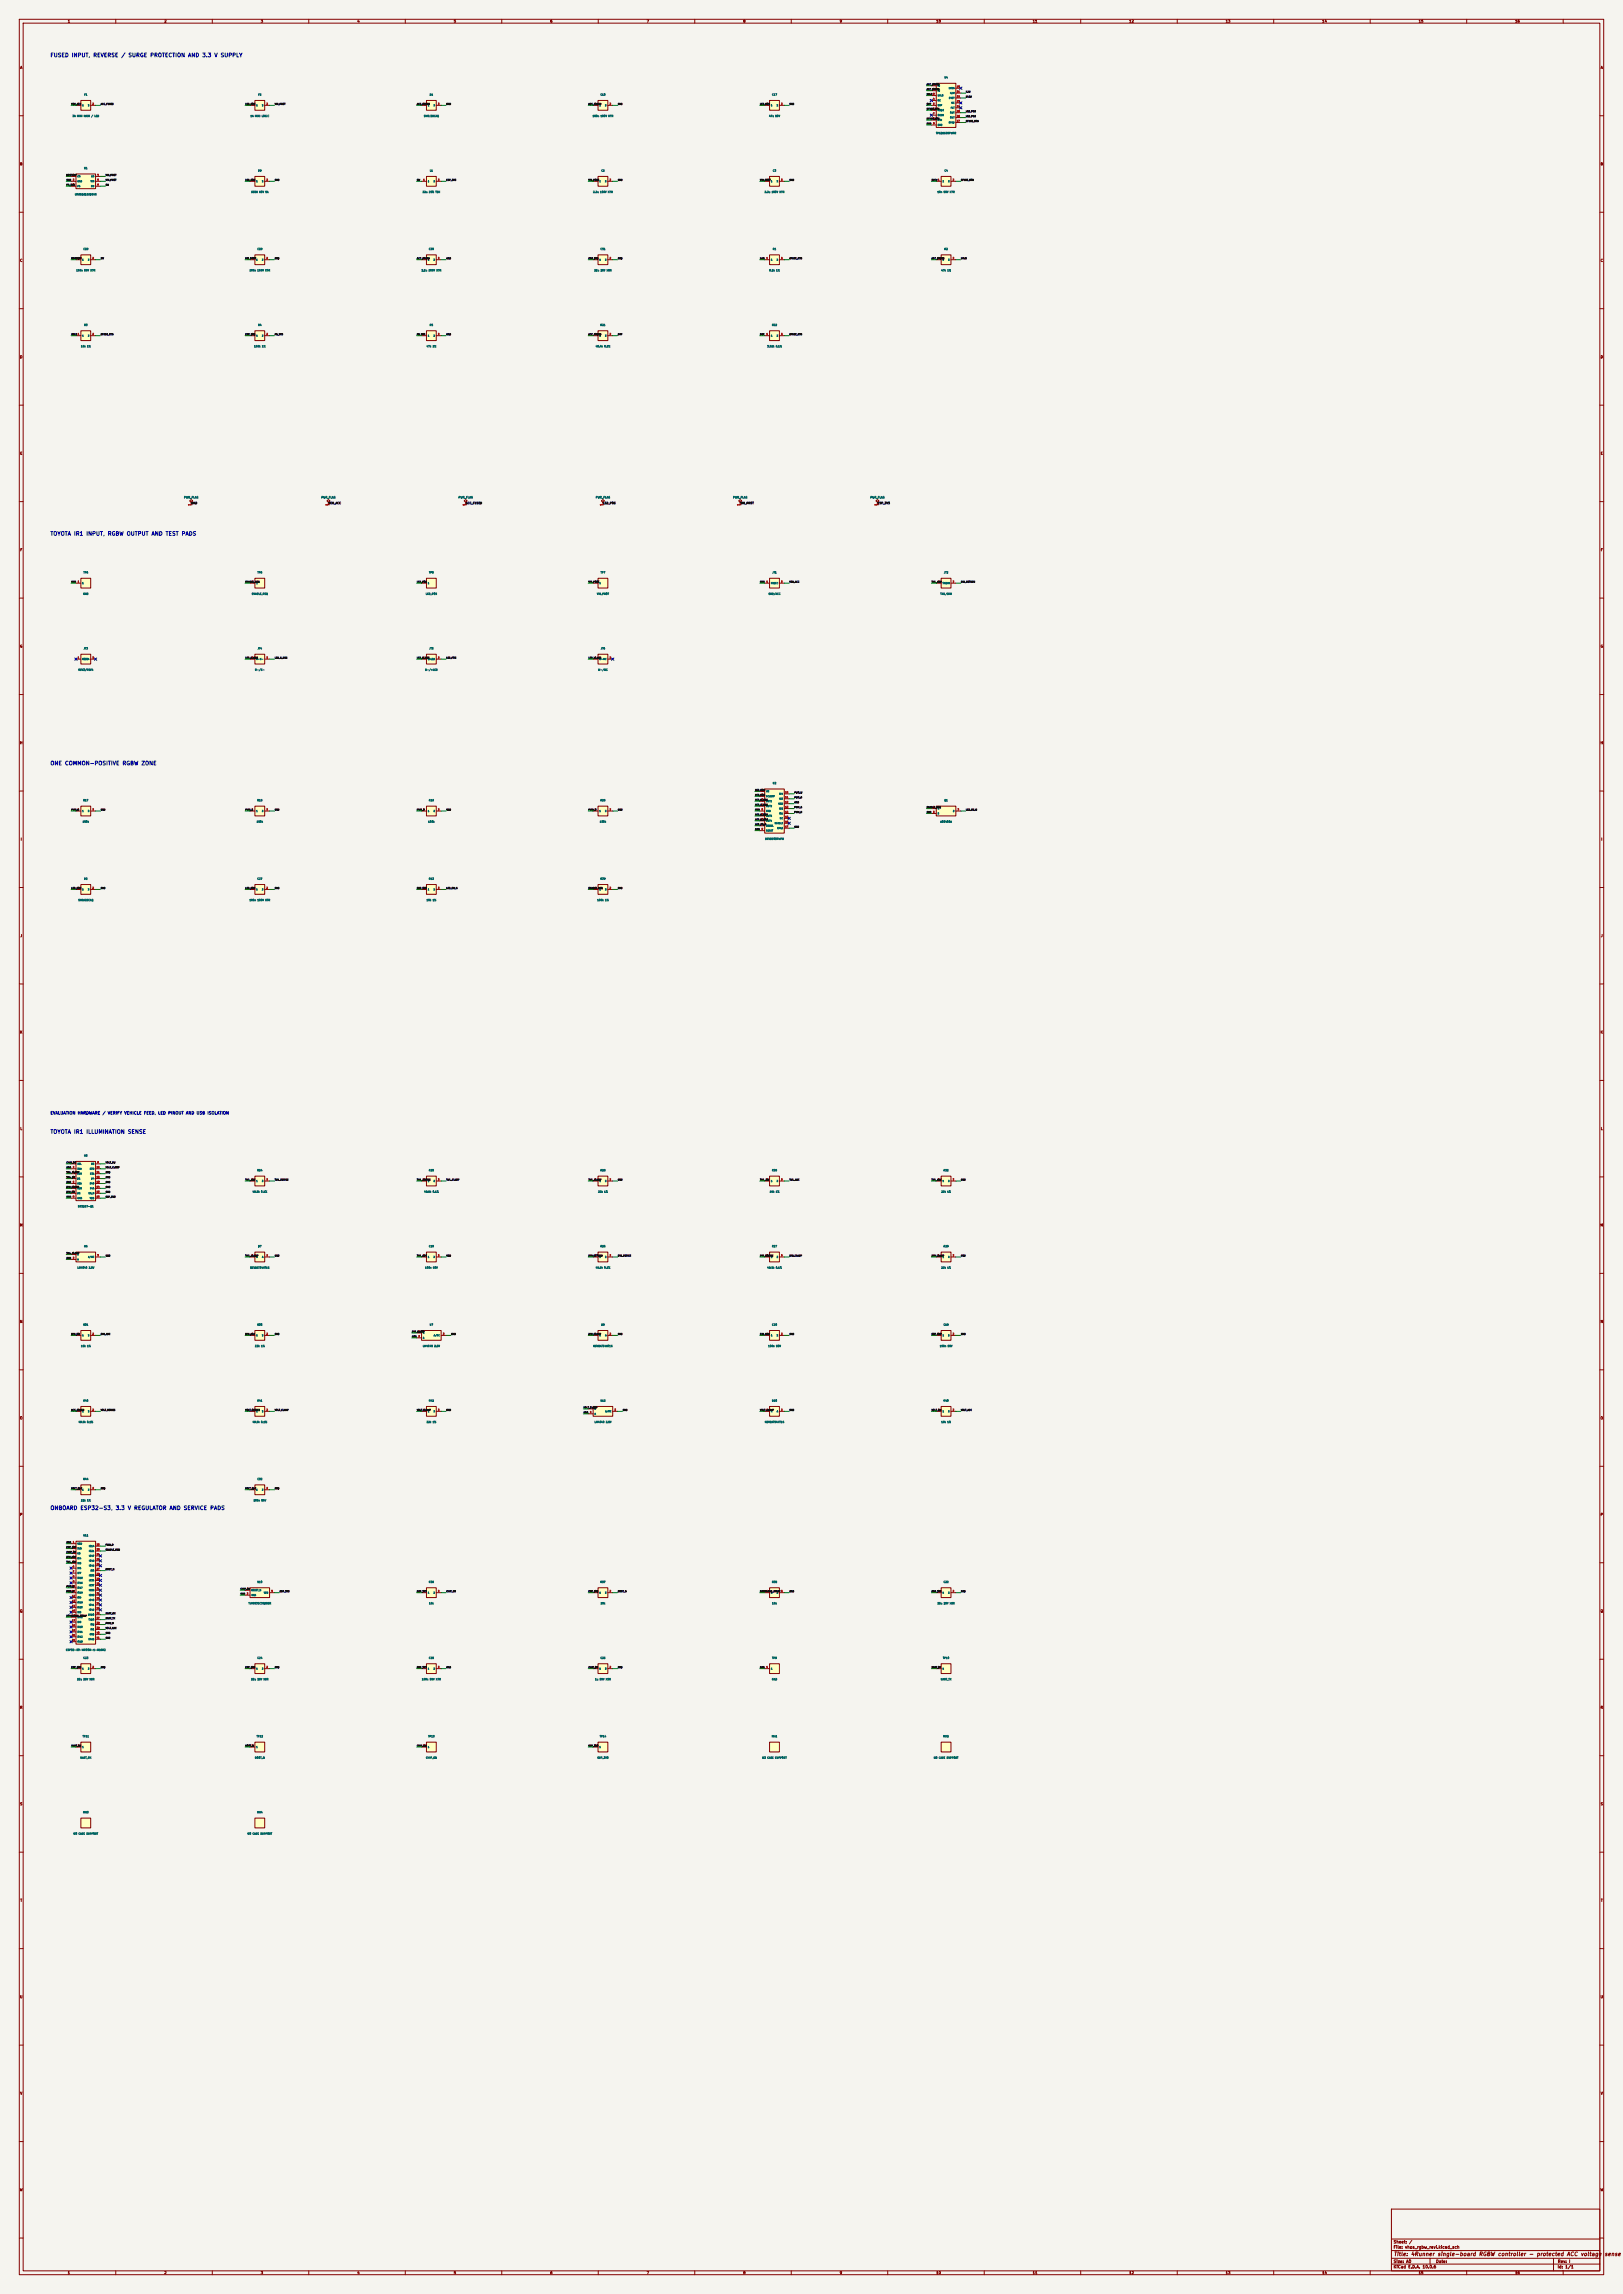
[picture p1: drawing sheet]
<svg xmlns="http://www.w3.org/2000/svg" width="841mm" height="1189mm" viewBox="0 0 841 1189" stroke-linecap="round" stroke-linejoin="round" font-family="sans-serif">
<defs><g id="words">
<g font-size="2" fill="#0000c2">
<text x="26" y="30">FUSED INPUT, REVERSE / SURGE PROTECTION AND 3.3 V SUPPLY</text>
<text x="26" y="278">TOYOTA IR1 INPUT, RGBW OUTPUT AND TEST PADS</text>
<text x="26" y="397">ONE COMMON-POSITIVE RGBW ZONE</text>
<text x="26" y="588">TOYOTA IR1 ILLUMINATION SENSE</text>
<text x="26" y="783">ONBOARD ESP32-S3, 3.3 V REGULATOR AND SERVICE PADS</text>
</g>
<g font-size="2" fill="#840000">
<text x="722" y="1170">Title: 4Runner single-board RGBW controller - protected ACC voltage</text>
<text x="831" y="1170">sense</text>
</g>
<text font-size="1.5" fill="#0000c2" x="26" y="578">EVALUATION HARDWARE / VERIFY VEHICLE FEED, LED PINOUT AND USB ISOLATION</text>
<g font-size="1.5" fill="#840000">
<text x="722" y="1163">Sheet: /</text>
<text x="722" y="1166">File: vhos_rgbw_revi.kicad_sch</text>
<text x="722" y="1173">Size: A0</text>
<text x="744" y="1173">Date:</text>
<text x="807" y="1173">Rev: I</text>
<text x="722" y="1176">KiCad E.D.A. 10.0.6</text>
<text x="807" y="1176">Id: 1/1</text>
</g>
<g font-size="1.3" fill="#840000">
<text x="35" y="12">1</text>
<text x="85" y="12">2</text>
<text x="135" y="12">3</text>
<text x="185" y="12">4</text>
<text x="235" y="12">5</text>
<text x="285" y="12">6</text>
<text x="335" y="12">7</text>
<text x="385" y="12">8</text>
<text x="435" y="12">9</text>
<text x="485" y="12">10</text>
<text x="535" y="12">11</text>
<text x="585" y="12">12</text>
<text x="635" y="12">13</text>
<text x="685" y="12">14</text>
<text x="735" y="12">15</text>
<text x="785" y="12">16</text>
<text x="10" y="36">A</text>
<text x="829" y="36">A</text>
<text x="10" y="86">B</text>
<text x="829" y="86">B</text>
<text x="10" y="136">C</text>
<text x="829" y="136">C</text>
<text x="10" y="186">D</text>
<text x="829" y="186">D</text>
<text x="10" y="236">E</text>
<text x="829" y="236">E</text>
<text x="10" y="286">F</text>
<text x="829" y="286">F</text>
<text x="10" y="336">G</text>
<text x="829" y="336">G</text>
<text x="10" y="386">H</text>
<text x="829" y="386">H</text>
<text x="11" y="436">I</text>
<text x="830" y="436">I</text>
<text x="10" y="486">J</text>
<text x="829" y="486">J</text>
<text x="10" y="536">K</text>
<text x="829" y="536">K</text>
<text x="10" y="586">L</text>
<text x="829" y="586">L</text>
<text x="10" y="636">M</text>
<text x="829" y="636">M</text>
<text x="10" y="686">N</text>
<text x="829" y="686">N</text>
<text x="10" y="736">O</text>
<text x="829" y="736">O</text>
<text x="10" y="786">P</text>
<text x="829" y="786">P</text>
<text x="10" y="836">Q</text>
<text x="829" y="836">Q</text>
<text x="10" y="886">R</text>
<text x="829" y="886">R</text>
<text x="10" y="936">S</text>
<text x="829" y="936">S</text>
<text x="10" y="986">T</text>
<text x="829" y="986">T</text>
<text x="10" y="1036">U</text>
<text x="829" y="1036">U</text>
<text x="10" y="1086">V</text>
<text x="829" y="1086">V</text>
<text x="10" y="1136">W</text>
<text x="829" y="1136">W</text>
<text x="35" y="1179">1</text>
<text x="85" y="1179">2</text>
<text x="135" y="1179">3</text>
<text x="185" y="1179">4</text>
<text x="235" y="1179">5</text>
<text x="285" y="1179">6</text>
<text x="335" y="1179">7</text>
<text x="385" y="1179">8</text>
<text x="435" y="1179">9</text>
<text x="485" y="1179">10</text>
<text x="535" y="1179">11</text>
<text x="585" y="1179">12</text>
<text x="635" y="1179">13</text>
<text x="685" y="1179">14</text>
<text x="735" y="1179">15</text>
<text x="785" y="1179">16</text>
</g>
<g font-size="1" fill="#006464">
<text x="95" y="259">PWR_FLAG</text>
<text x="166" y="259">PWR_FLAG</text>
<text x="237" y="259">PWR_FLAG</text>
<text x="309" y="259">PWR_FLAG</text>
<text x="380" y="259">PWR_FLAG</text>
<text x="451" y="259">PWR_FLAG</text>
</g>
<g font-size="1" fill="#a90000">
<text x="99" y="262" transform="rotate(-90 99 262)">1</text>
<text x="170" y="262" transform="rotate(-90 170 262)">1</text>
<text x="241" y="262" transform="rotate(-90 241 262)">1</text>
<text x="312" y="262" transform="rotate(-90 312 262)">1</text>
<text x="383" y="262" transform="rotate(-90 383 262)">1</text>
<text x="454" y="262" transform="rotate(-90 454 262)">1</text>
</g>
<g font-size="1" fill="#0f0f0f">
<text x="99" y="262">GND</text>
<text x="170" y="262">VEH_ACC</text>
<text x="241" y="262">ACC_FUSED</text>
<text x="312" y="262">LED_POS</text>
<text x="384" y="262">VIN_PROT</text>
<text x="455" y="262">ESP_3V3</text>
</g>
<g font-size=".9" fill="#006464">
<text x="489" y="41">U4</text>
<text x="44" y="50">F1</text>
<text x="134" y="50">F2</text>
<text x="223" y="50">D1</text>
<text x="311" y="50">C13</text>
<text x="400" y="50">C17</text>
<text x="37" y="61">3A MINI MAIN / LED</text>
<text x="130" y="61">1A MINI LOGIC</text>
<text x="220" y="61">SMBJ28CAQ</text>
<text x="307" y="61">100n 100V X7R</text>
<text x="398" y="61">47u 50V</text>
<text x="485" y="70">TPS26600PWPR</text>
<text x="43" y="88">U1</text>
<text x="134" y="89">D9</text>
<text x="223" y="89">L1</text>
<text x="311" y="89">C2</text>
<text x="400" y="89">C3</text>
<text x="489" y="89">C4</text>
<text x="39" y="101">LMR51610XDBVR</text>
<text x="130" y="100">SS56 60V 5A</text>
<text x="219" y="100">22u 20% TDK</text>
<text x="307" y="100">2.2u 100V X7R</text>
<text x="396" y="100">2.2u 100V X7R</text>
<text x="486" y="100">10n 50V X7R</text>
<text x="43" y="130">C28</text>
<text x="133" y="130">C29</text>
<text x="222" y="130">C30</text>
<text x="311" y="130">C31</text>
<text x="400" y="130">R1</text>
<text x="489" y="130">R2</text>
<text x="39" y="141">100n 50V X7R</text>
<text x="129" y="141">100n 100V X7R</text>
<text x="218" y="141">2.2u 100V X7R</text>
<text x="308" y="141">22u 25V X5R</text>
<text x="399" y="141">8.2k 1%</text>
<text x="488" y="141">47k 1%</text>
<text x="43" y="169">R3</text>
<text x="134" y="169">R4</text>
<text x="223" y="169">R5</text>
<text x="311" y="169">R21</text>
<text x="400" y="169">R22</text>
<text x="42" y="180">10k 1%</text>
<text x="132" y="180">150k 1%</text>
<text x="221" y="180">47k 1%</text>
<text x="309" y="180">46.4k 0.1%</text>
<text x="397" y="180">3.92k 0.1%</text>
<text x="43" y="297">TP6</text>
<text x="133" y="297">TP8</text>
<text x="222" y="297">TP5</text>
<text x="311" y="297">TP7</text>
<text x="400" y="297">JT1</text>
<text x="489" y="297">JT2</text>
<text x="43" y="308">GND</text>
<text x="130" y="308">ENABLE_REQ</text>
<text x="221" y="308">LED_POS</text>
<text x="309" y="308">VIN_PROT</text>
<text x="398" y="308">GND/ACC</text>
<text x="487" y="308">TAIL/DIM</text>
<text x="43" y="337">JT3</text>
<text x="133" y="337">JT4</text>
<text x="222" y="337">JT5</text>
<text x="311" y="337">JT6</text>
<text x="41" y="348">RSV3/RSV4</text>
<text x="132" y="348">R-/G-</text>
<text x="220" y="348">B-/+LED</text>
<text x="310" y="348">W-/NC</text>
<text x="400" y="407">U2</text>
<text x="43" y="416">R17</text>
<text x="133" y="416">R18</text>
<text x="222" y="416">R19</text>
<text x="311" y="416">R20</text>
<text x="489" y="416">Q1</text>
<text x="43" y="427">100k</text>
<text x="133" y="427">100k</text>
<text x="222" y="427">100k</text>
<text x="311" y="427">100k</text>
<text x="487" y="427">AO3400A</text>
<text x="396" y="435">DRV8803PWPR</text>
<text x="43" y="456">D2</text>
<text x="133" y="456">C27</text>
<text x="222" y="456">R13</text>
<text x="311" y="456">R39</text>
<text x="40" y="467">SMBJ28CAQ</text>
<text x="129" y="467">100n 100V X7R</text>
<text x="221" y="467">10k 1%</text>
<text x="309" y="467">100k 1%</text>
<text x="43" y="600">U5</text>
<text x="133" y="607">R24</text>
<text x="222" y="607">R25</text>
<text x="311" y="607">R28</text>
<text x="400" y="607">R30</text>
<text x="489" y="607">R32</text>
<text x="131" y="618">49.9k 0.1%</text>
<text x="220" y="618">49.9k 0.1%</text>
<text x="310" y="618">22k 1%</text>
<text x="399" y="618">18k 1%</text>
<text x="488" y="618">22k 1%</text>
<text x="40" y="626">SN3257-Q1</text>
<text x="43" y="647">U6</text>
<text x="134" y="647">D7</text>
<text x="222" y="647">C19</text>
<text x="311" y="647">R26</text>
<text x="400" y="647">R27</text>
<text x="489" y="647">R29</text>
<text x="40" y="658">LM4040 2.5V</text>
<text x="130" y="658">NSVBAT54HT1G</text>
<text x="220" y="658">100n 50V</text>
<text x="309" y="658">49.9k 0.1%</text>
<text x="397" y="658">49.9k 0.1%</text>
<text x="488" y="658">22k 1%</text>
<text x="43" y="687">R31</text>
<text x="133" y="687">R33</text>
<text x="223" y="687">U7</text>
<text x="311" y="687">D8</text>
<text x="400" y="687">C20</text>
<text x="489" y="687">C18</text>
<text x="42" y="698">18k 1%</text>
<text x="132" y="698">22k 1%</text>
<text x="219" y="698">LM4040 2.5V</text>
<text x="307" y="698">NSVBAT54HT1G</text>
<text x="398" y="698">100n 50V</text>
<text x="487" y="698">100n 50V</text>
<text x="43" y="727">R40</text>
<text x="133" y="727">R41</text>
<text x="222" y="727">R42</text>
<text x="311" y="727">U12</text>
<text x="400" y="727">D10</text>
<text x="489" y="727">R43</text>
<text x="41" y="738">49.9k 0.1%</text>
<text x="131" y="738">49.9k 0.1%</text>
<text x="221" y="738">22k 1%</text>
<text x="308" y="738">LM4040 2.5V</text>
<text x="396" y="738">NSVBAT54HT1G</text>
<text x="488" y="738">18k 1%</text>
<text x="43" y="767">R44</text>
<text x="133" y="767">C32</text>
<text x="42" y="778">22k 1%</text>
<text x="131" y="778">100n 50V</text>
<text x="43" y="797">U11</text>
<text x="133" y="821">U10</text>
<text x="222" y="821">R36</text>
<text x="311" y="821">R37</text>
<text x="400" y="821">R38</text>
<text x="489" y="821">C22</text>
<text x="129" y="832">TLV803EC30DBZR</text>
<text x="222" y="832">10k</text>
<text x="311" y="832">10k</text>
<text x="400" y="832">10k</text>
<text x="486" y="832">22u 25V X5R</text>
<text x="34" y="856">ESP32-S3-WROOM-1-N16R2</text>
<text x="43" y="860">C23</text>
<text x="133" y="860">C24</text>
<text x="222" y="860">C25</text>
<text x="311" y="860">C26</text>
<text x="400" y="860">TP9</text>
<text x="488" y="860">TP10</text>
<text x="40" y="871">22u 25V X5R</text>
<text x="130" y="871">22u 25V X5R</text>
<text x="219" y="871">100n 50V X7R</text>
<text x="308" y="871">1u 50V X5R</text>
<text x="400" y="871">GND</text>
<text x="487" y="871">UART_TX</text>
<text x="43" y="901">TP11</text>
<text x="133" y="901">TP12</text>
<text x="222" y="901">TP13</text>
<text x="311" y="901">TP14</text>
<text x="400" y="901">MH1</text>
<text x="489" y="901">MH2</text>
<text x="41" y="912">UART_RX</text>
<text x="132" y="912">BOOT_N</text>
<text x="221" y="912">CHIP_EN</text>
<text x="309" y="912">ESP_3V3</text>
<text x="395" y="912">M3 CASE SUPPORT</text>
<text x="484" y="912">M3 CASE SUPPORT</text>
<text x="43" y="940">MH3</text>
<text x="133" y="940">MH4</text>
<text x="38" y="951">M3 CASE SUPPORT</text>
<text x="128" y="951">M3 CASE SUPPORT</text>
</g>
<g font-size=".8" fill="#0f0f0f">
<text x="480" y="47">ACC_FUSED</text>
<text x="480" y="44">ACC_FUSED</text>
<text x="480" y="49">UVLO 3</text>
<text x="500" y="48">ILIM</text>
<text x="500" y="51">SLEW</text>
<text x="37" y="55">VEH_ACC</text>
<text x="52" y="55">ACC_FUSED</text>
<text x="127" y="55">LED_POS</text>
<text x="142" y="55">VIN_PROT</text>
<text x="216" y="55">ACC_FUSED</text>
<text x="231" y="55">GND</text>
<text x="305" y="55">ACC_FUSED</text>
<text x="320" y="55">GND</text>
<text x="394" y="55">LED_POS</text>
<text x="409" y="55">GND</text>
<text x="480" y="55">OVP</text>
<text x="480" y="57">EFUSE_RTN</text>
<text x="500" y="58">LED_POS</text>
<text x="480" y="65">GND</text>
<text x="480" y="62">EFUSE_RTN</text>
<text x="500" y="61">LED_POS</text>
<text x="500" y="63">EFUSE_RTN</text>
<text x="34" y="94">GND</text>
<text x="34" y="91">BOOTCAP</text>
<text x="55" y="91">VIN_PROT</text>
<text x="55" y="94">VIN_PROT</text>
<text x="127" y="94">LED_POS</text>
<text x="142" y="94">GND</text>
<text x="216" y="94">SW</text>
<text x="231" y="94">ESP_3V3</text>
<text x="305" y="94">VIN_PROT</text>
<text x="320" y="94">GND</text>
<text x="394" y="94">VIN_PROT</text>
<text x="409" y="94">GND</text>
<text x="483" y="94">SLEW1</text>
<text x="498" y="94">EFUSE_RTN</text>
<text x="34" y="96">FB_3V3</text>
<text x="55" y="96">SW</text>
<text x="37" y="135">BOOTCAP</text>
<text x="52" y="135">SW</text>
<text x="127" y="135">VIN_PROT</text>
<text x="142" y="135">GND</text>
<text x="216" y="135">ACC_FUSED</text>
<text x="231" y="135">GND</text>
<text x="305" y="135">ESP_3V3</text>
<text x="320" y="135">GND</text>
<text x="394" y="135">ILIM</text>
<text x="409" y="135">EFUSE_RTN</text>
<text x="483" y="135">ACC_FUSED</text>
<text x="498" y="135">UVLO</text>
<text x="37" y="174">UVLO 1</text>
<text x="52" y="174">EFUSE_RTN</text>
<text x="127" y="174">ESP_3V3</text>
<text x="142" y="174">FB_3V3</text>
<text x="216" y="174">FB_3V3</text>
<text x="231" y="174">GND</text>
<text x="305" y="174">ACC_FUSED</text>
<text x="320" y="174">OVP</text>
<text x="394" y="174">OVP</text>
<text x="409" y="174">EFUSE_RTN</text>
<text x="37" y="302">GND</text>
<text x="127" y="302">ENABLE_REQ</text>
<text x="216" y="302">LED_POS</text>
<text x="305" y="302">VIN_PROT</text>
<text x="394" y="302">GND</text>
<text x="409" y="302">VEH_ACC</text>
<text x="483" y="302">TAIL_12V</text>
<text x="498" y="302">DIM_RETURN</text>
<text x="127" y="342">LED_R_NEG</text>
<text x="142" y="342">LED_G_NEG</text>
<text x="216" y="342">LED_B_NEG</text>
<text x="231" y="342">LED_POS</text>
<text x="305" y="342">LED_W_NEG</text>
<text x="391" y="413">LED_POS</text>
<text x="391" y="410">LED_POS</text>
<text x="412" y="411">PWM_W</text>
<text x="412" y="414">PWM_B</text>
<text x="391" y="418">LED_G_NEG</text>
<text x="391" y="415">LED_R_NEG</text>
<text x="412" y="416">GND</text>
<text x="412" y="419">PWM_G</text>
<text x="480" y="419">ENABLE_REQ</text>
<text x="37" y="420">PWM_R</text>
<text x="52" y="420">GND</text>
<text x="127" y="420">PWM_G</text>
<text x="142" y="420">GND</text>
<text x="216" y="420">PWM_B</text>
<text x="231" y="420">GND</text>
<text x="305" y="420">PWM_W</text>
<text x="320" y="420">GND</text>
<text x="391" y="423">LED_B_NEG</text>
<text x="391" y="425">LED_W_NEG</text>
<text x="391" y="420">GND</text>
<text x="412" y="422">PWM_R</text>
<text x="480" y="422">GND</text>
<text x="500" y="420">LED_EN_N</text>
<text x="391" y="428">LED_EN_N</text>
<text x="391" y="430">GND</text>
<text x="412" y="429">GND</text>
<text x="37" y="461">LED_POS</text>
<text x="52" y="461">GND</text>
<text x="127" y="461">LED_POS</text>
<text x="142" y="461">GND</text>
<text x="216" y="461">ESP_3V3</text>
<text x="231" y="461">LED_EN_N</text>
<text x="305" y="461">ENABLE_REQ</text>
<text x="320" y="461">GND</text>
<text x="34" y="606">GND</text>
<text x="34" y="603">CHIP_EN</text>
<text x="55" y="606">VOLT_CLAMP</text>
<text x="55" y="603">VOLT_SW</text>
<text x="34" y="608">TAIL_CLAMP</text>
<text x="34" y="611">TAIL_SW</text>
<text x="55" y="608">GND</text>
<text x="55" y="611">GND</text>
<text x="34" y="616">DIM_CLAMP</text>
<text x="34" y="613">GND</text>
<text x="55" y="613">GND</text>
<text x="55" y="616">GND</text>
<text x="127" y="612">TAIL_12V</text>
<text x="142" y="612">TAIL_SERIES</text>
<text x="216" y="612">TAIL_SERIES</text>
<text x="231" y="612">TAIL_CLAMP</text>
<text x="305" y="612">TAIL_CLAMP</text>
<text x="320" y="612">GND</text>
<text x="394" y="612">TAIL_SW</text>
<text x="409" y="612">TAIL_ADC</text>
<text x="483" y="612">TAIL_ADC</text>
<text x="498" y="612">GND</text>
<text x="34" y="618">DIM_SW</text>
<text x="34" y="621">GND</text>
<text x="55" y="621">ESP_3V3</text>
<text x="55" y="618">GND</text>
<text x="34" y="650">TAIL_CLAMP</text>
<text x="34" y="653">GND</text>
<text x="55" y="651">GND</text>
<text x="127" y="651">TAIL_CLAMP</text>
<text x="142" y="651">GND</text>
<text x="216" y="651">TAIL_ADC</text>
<text x="231" y="651">GND</text>
<text x="305" y="651">DIM_RETURN</text>
<text x="320" y="651">DIM_SERIES</text>
<text x="394" y="651">DIM_SERIES</text>
<text x="409" y="651">DIM_CLAMP</text>
<text x="483" y="651">DIM_CLAMP</text>
<text x="498" y="651">GND</text>
<text x="37" y="692">DIM_SW</text>
<text x="52" y="692">DIM_ADC</text>
<text x="127" y="692">DIM_ADC</text>
<text x="142" y="692">GND</text>
<text x="213" y="691">DIM_CLAMP</text>
<text x="213" y="693">GND</text>
<text x="234" y="692">GND</text>
<text x="305" y="692">DIM_CLAMP</text>
<text x="320" y="692">GND</text>
<text x="394" y="692">DIM_ADC</text>
<text x="409" y="692">GND</text>
<text x="483" y="692">ESP_3V3</text>
<text x="498" y="692">GND</text>
<text x="37" y="731">ACC_FUSED</text>
<text x="52" y="731">VOLT_SERIES</text>
<text x="127" y="731">VOLT_SERIES</text>
<text x="142" y="731">VOLT_CLAMP</text>
<text x="216" y="731">VOLT_CLAMP</text>
<text x="231" y="731">GND</text>
<text x="302" y="730">VOLT_CLAMP</text>
<text x="323" y="731">GND</text>
<text x="394" y="731">VOLT_CLAMP</text>
<text x="409" y="731">GND</text>
<text x="483" y="731">VOLT_SW</text>
<text x="498" y="731">VOLT_ADC</text>
<text x="302" y="733">GND</text>
<text x="37" y="772">VOLT_ADC</text>
<text x="52" y="772">GND</text>
<text x="127" y="772">VOLT_ADC</text>
<text x="142" y="772">GND</text>
<text x="34" y="800">GND</text>
<text x="34" y="803">ESP_3V3</text>
<text x="55" y="801">PWM_B</text>
<text x="55" y="804">ENABLE_REQ</text>
<text x="34" y="805">CHIP_EN</text>
<text x="34" y="808">DIM_ADC</text>
<text x="34" y="810">TAIL_ADC</text>
<text x="55" y="814">BOOT_N</text>
<text x="34" y="823">PWM_G</text>
<text x="34" y="825">PWM_R</text>
<text x="124" y="824">CHIP_EN</text>
<text x="124" y="827">GND</text>
<text x="145" y="825">ESP_3V3</text>
<text x="216" y="825">ESP_3V3</text>
<text x="231" y="825">CHIP_EN</text>
<text x="305" y="825">ESP_3V3</text>
<text x="320" y="825">BOOT_N</text>
<text x="394" y="825">DOWNLOAD_STRAP 2</text>
<text x="409" y="825">GND</text>
<text x="483" y="825">ESP_3V3</text>
<text x="498" y="825">GND</text>
<text x="34" y="838">DOWNLOAD_STRAP</text>
<text x="55" y="837">UART_RX</text>
<text x="55" y="839">UART_TX</text>
<text x="55" y="842">PWM_W</text>
<text x="55" y="844">VOLT_ADC</text>
<text x="55" y="847">GND</text>
<text x="55" y="850">GND</text>
<text x="37" y="865">ESP_3V3</text>
<text x="52" y="865">GND</text>
<text x="127" y="865">ESP_3V3</text>
<text x="142" y="865">GND</text>
<text x="216" y="865">ESP_3V3</text>
<text x="231" y="865">GND</text>
<text x="305" y="865">CHIP_EN</text>
<text x="320" y="865">GND</text>
<text x="394" y="865">GND</text>
<text x="483" y="865">UART_TX</text>
<text x="37" y="905">UART_RX</text>
<text x="127" y="905">BOOT_N</text>
<text x="216" y="905">CHIP_EN</text>
<text x="305" y="905">ESP_3V3</text>
</g>
<g font-size=".8" fill="#a90000">
<text x="483" y="44">1</text>
<text x="483" y="47">2</text>
<text x="496" y="45">10</text>
<text x="483" y="52">4</text>
<text x="496" y="48">11</text>
<text x="496" y="51">12</text>
<text x="496" y="53">13</text>
<text x="40" y="54">1</text>
<text x="48" y="54">2</text>
<text x="130" y="54">1</text>
<text x="138" y="54">2</text>
<text x="219" y="54">1</text>
<text x="227" y="54">2</text>
<text x="308" y="54">1</text>
<text x="316" y="54">2</text>
<text x="397" y="54">1</text>
<text x="405" y="54">2</text>
<text x="483" y="54">5</text>
<text x="483" y="57">6</text>
<text x="483" y="59">7</text>
<text x="496" y="56">14</text>
<text x="496" y="58">15</text>
<text x="483" y="62">8</text>
<text x="483" y="65">9</text>
<text x="496" y="61">16</text>
<text x="496" y="63">17</text>
<text x="38" y="91">1</text>
<text x="38" y="94">2</text>
<text x="50" y="91">4</text>
<text x="50" y="94">5</text>
<text x="130" y="94">1</text>
<text x="138" y="94">2</text>
<text x="219" y="94">1</text>
<text x="227" y="94">2</text>
<text x="308" y="94">1</text>
<text x="316" y="94">2</text>
<text x="397" y="94">1</text>
<text x="405" y="94">2</text>
<text x="494" y="94">2</text>
<text x="38" y="96">3</text>
<text x="50" y="96">6</text>
<text x="40" y="134">1</text>
<text x="48" y="134">2</text>
<text x="130" y="134">1</text>
<text x="138" y="134">2</text>
<text x="219" y="134">1</text>
<text x="227" y="134">2</text>
<text x="308" y="134">1</text>
<text x="316" y="134">2</text>
<text x="397" y="134">1</text>
<text x="405" y="134">2</text>
<text x="486" y="134">1</text>
<text x="494" y="134">2</text>
<text x="48" y="174">2</text>
<text x="130" y="174">1</text>
<text x="138" y="174">2</text>
<text x="219" y="174">1</text>
<text x="227" y="174">2</text>
<text x="308" y="174">1</text>
<text x="316" y="174">2</text>
<text x="397" y="174">1</text>
<text x="405" y="174">2</text>
<text x="40" y="302">1</text>
<text x="130" y="302">1</text>
<text x="219" y="302">1</text>
<text x="308" y="302">1</text>
<text x="397" y="302">1</text>
<text x="405" y="302">2</text>
<text x="486" y="302">1</text>
<text x="494" y="302">2</text>
<text x="40" y="341">1</text>
<text x="48" y="341">2</text>
<text x="130" y="341">1</text>
<text x="138" y="341">2</text>
<text x="219" y="341">1</text>
<text x="227" y="341">2</text>
<text x="308" y="341">1</text>
<text x="316" y="341">2</text>
<text x="395" y="410">1</text>
<text x="395" y="413">2</text>
<text x="407" y="411">10</text>
<text x="407" y="414">11</text>
<text x="395" y="415">3</text>
<text x="395" y="418">4</text>
<text x="407" y="416">12</text>
<text x="407" y="419">13</text>
<text x="483" y="419">1</text>
<text x="40" y="420">1</text>
<text x="48" y="420">2</text>
<text x="130" y="420">1</text>
<text x="138" y="420">2</text>
<text x="219" y="420">1</text>
<text x="227" y="420">2</text>
<text x="308" y="420">1</text>
<text x="316" y="420">2</text>
<text x="395" y="420">5</text>
<text x="395" y="423">6</text>
<text x="395" y="425">7</text>
<text x="407" y="421">14</text>
<text x="407" y="424">15</text>
<text x="483" y="421">2</text>
<text x="496" y="420">3</text>
<text x="395" y="428">8</text>
<text x="395" y="430">9</text>
<text x="407" y="426">16</text>
<text x="407" y="429">17</text>
<text x="40" y="461">1</text>
<text x="48" y="461">2</text>
<text x="130" y="461">1</text>
<text x="138" y="461">2</text>
<text x="219" y="461">1</text>
<text x="227" y="461">2</text>
<text x="308" y="461">1</text>
<text x="316" y="461">2</text>
<text x="38" y="603">1</text>
<text x="38" y="606">2</text>
<text x="50" y="606">10</text>
<text x="50" y="603">9</text>
<text x="38" y="608">3</text>
<text x="38" y="611">4</text>
<text x="50" y="608">11</text>
<text x="50" y="611">12</text>
<text x="130" y="612">1</text>
<text x="138" y="612">2</text>
<text x="219" y="612">1</text>
<text x="227" y="612">2</text>
<text x="308" y="612">1</text>
<text x="316" y="612">2</text>
<text x="397" y="612">1</text>
<text x="405" y="612">2</text>
<text x="486" y="612">1</text>
<text x="494" y="612">2</text>
<text x="38" y="613">5</text>
<text x="38" y="616">6</text>
<text x="50" y="613">13</text>
<text x="50" y="616">14</text>
<text x="38" y="618">7</text>
<text x="38" y="621">8</text>
<text x="50" y="618">15</text>
<text x="50" y="621">16</text>
<text x="38" y="650">1</text>
<text x="38" y="653">2</text>
<text x="50" y="651">3</text>
<text x="130" y="651">1</text>
<text x="138" y="651">2</text>
<text x="219" y="651">1</text>
<text x="227" y="651">2</text>
<text x="308" y="651">1</text>
<text x="316" y="651">2</text>
<text x="397" y="651">1</text>
<text x="405" y="651">2</text>
<text x="486" y="651">1</text>
<text x="494" y="651">2</text>
<text x="40" y="692">1</text>
<text x="48" y="692">2</text>
<text x="130" y="692">1</text>
<text x="138" y="692">2</text>
<text x="217" y="691">1</text>
<text x="217" y="693">2</text>
<text x="229" y="692">3</text>
<text x="308" y="692">1</text>
<text x="316" y="692">2</text>
<text x="397" y="692">1</text>
<text x="405" y="692">2</text>
<text x="486" y="692">1</text>
<text x="494" y="692">2</text>
<text x="40" y="731">1</text>
<text x="48" y="731">2</text>
<text x="130" y="731">1</text>
<text x="138" y="731">2</text>
<text x="219" y="731">1</text>
<text x="227" y="731">2</text>
<text x="306" y="730">1</text>
<text x="318" y="731">3</text>
<text x="397" y="731">1</text>
<text x="405" y="731">2</text>
<text x="486" y="731">1</text>
<text x="494" y="731">2</text>
<text x="306" y="733">2</text>
<text x="40" y="772">1</text>
<text x="48" y="772">2</text>
<text x="130" y="772">1</text>
<text x="138" y="772">2</text>
<text x="38" y="800">1</text>
<text x="38" y="802">2</text>
<text x="50" y="801">22</text>
<text x="50" y="804">23</text>
<text x="38" y="805">3</text>
<text x="38" y="807">4</text>
<text x="50" y="806">24</text>
<text x="50" y="809">25</text>
<text x="38" y="810">5</text>
<text x="38" y="813">6</text>
<text x="38" y="815">7</text>
<text x="50" y="811">26</text>
<text x="50" y="814">27</text>
<text x="38" y="818">8</text>
<text x="38" y="820">9</text>
<text x="50" y="816">28</text>
<text x="50" y="819">29</text>
<text x="50" y="821">30</text>
<text x="37" y="823">10</text>
<text x="37" y="825">11</text>
<text x="37" y="828">12</text>
<text x="50" y="824">31</text>
<text x="50" y="827">32</text>
<text x="128" y="824">1</text>
<text x="128" y="827">2</text>
<text x="141" y="825">3</text>
<text x="219" y="825">1</text>
<text x="227" y="825">2</text>
<text x="308" y="825">1</text>
<text x="316" y="825">2</text>
<text x="397" y="825">1</text>
<text x="486" y="825">1</text>
<text x="494" y="825">2</text>
<text x="37" y="830">13</text>
<text x="37" y="833">14</text>
<text x="50" y="829">33</text>
<text x="50" y="832">34</text>
<text x="37" y="835">15</text>
<text x="37" y="838">16</text>
<text x="50" y="834">35</text>
<text x="50" y="837">36</text>
<text x="50" y="839">37</text>
<text x="37" y="841">17</text>
<text x="37" y="843">18</text>
<text x="37" y="846">19</text>
<text x="50" y="842">38</text>
<text x="50" y="844">39</text>
<text x="37" y="848">20</text>
<text x="37" y="851">21</text>
<text x="50" y="847">40</text>
<text x="50" y="849">41</text>
<text x="40" y="865">1</text>
<text x="48" y="865">2</text>
<text x="130" y="865">1</text>
<text x="138" y="865">2</text>
<text x="219" y="865">1</text>
<text x="227" y="865">2</text>
<text x="308" y="865">1</text>
<text x="316" y="865">2</text>
<text x="397" y="865">1</text>
<text x="486" y="865">1</text>
<text x="40" y="905">1</text>
<text x="130" y="905">1</text>
<text x="219" y="905">1</text>
<text x="308" y="905">1</text>
</g>
<g font-size=".8" fill="#006464">
<text x="486" y="45">IN</text>
<text x="486" y="48">IN</text>
<text x="492" y="46">IMON</text>
<text x="486" y="50">UVLO</text>
<text x="486" y="53">NC</text>
<text x="492" y="51">DVDT</text>
<text x="492" y="49">ILIM</text>
<text x="493" y="54">NC</text>
<text x="43" y="55">1</text>
<text x="45" y="55">2</text>
<text x="133" y="55">1</text>
<text x="136" y="55">2</text>
<text x="222" y="55">1</text>
<text x="225" y="55">2</text>
<text x="311" y="55">1</text>
<text x="313" y="55">2</text>
<text x="399" y="55">1</text>
<text x="402" y="55">2</text>
<text x="486" y="55">OVP</text>
<text x="486" y="58">MODE</text>
<text x="492" y="59">OUT</text>
<text x="493" y="56">FLT</text>
<text x="486" y="60">SHDN</text>
<text x="486" y="63">RTN</text>
<text x="486" y="65">GND</text>
<text x="492" y="64">EPAD</text>
<text x="492" y="62">OUT</text>
<text x="40" y="92">CB</text>
<text x="40" y="95">GND</text>
<text x="47" y="95">VIN</text>
<text x="47" y="92">EN</text>
<text x="133" y="95">1</text>
<text x="136" y="95">2</text>
<text x="222" y="95">1</text>
<text x="225" y="95">2</text>
<text x="311" y="95">1</text>
<text x="313" y="95">2</text>
<text x="399" y="95">1</text>
<text x="402" y="95">2</text>
<text x="488" y="95">1</text>
<text x="491" y="95">2</text>
<text x="40" y="97">FB</text>
<text x="47" y="97">SW</text>
<text x="43" y="135">1</text>
<text x="45" y="135">2</text>
<text x="133" y="135">1</text>
<text x="136" y="135">2</text>
<text x="222" y="135">1</text>
<text x="225" y="135">2</text>
<text x="311" y="135">1</text>
<text x="313" y="135">2</text>
<text x="399" y="135">1</text>
<text x="402" y="135">2</text>
<text x="488" y="135">1</text>
<text x="491" y="135">2</text>
<text x="43" y="175">1</text>
<text x="45" y="175">2</text>
<text x="133" y="175">1</text>
<text x="136" y="175">2</text>
<text x="222" y="175">1</text>
<text x="225" y="175">2</text>
<text x="311" y="175">1</text>
<text x="313" y="175">2</text>
<text x="399" y="175">1</text>
<text x="402" y="175">2</text>
<text x="43" y="303">1</text>
<text x="133" y="303">1</text>
<text x="222" y="303">1</text>
<text x="311" y="303">1</text>
<text x="399" y="303">GND</text>
<text x="401" y="303">ACC</text>
<text x="488" y="303">TAIL</text>
<text x="490" y="303">DIM</text>
<text x="43" y="342">RSV3</text>
<text x="43" y="342">RSV4</text>
<text x="133" y="342">R-G-</text>
<text x="222" y="342">B-</text>
<text x="222" y="342">+LED</text>
<text x="311" y="342">W-NC</text>
<text x="397" y="411">VM</text>
<text x="397" y="413">VCLAMP</text>
<text x="404" y="412">IN4</text>
<text x="397" y="416">OUT1</text>
<text x="397" y="418">OUT2</text>
<text x="403" y="417">GND</text>
<text x="404" y="415">IN3</text>
<text x="404" y="420">IN2</text>
<text x="486" y="420">G</text>
<text x="43" y="421">1</text>
<text x="45" y="421">2</text>
<text x="133" y="421">1</text>
<text x="136" y="421">2</text>
<text x="222" y="421">1</text>
<text x="225" y="421">2</text>
<text x="311" y="421">1</text>
<text x="313" y="421">2</text>
<text x="397" y="421">GND</text>
<text x="397" y="424">OUT3</text>
<text x="404" y="422">IN1</text>
<text x="404" y="425">NC</text>
<text x="486" y="422">S</text>
<text x="494" y="421">D</text>
<text x="397" y="426">OUT4</text>
<text x="397" y="429">NENBL</text>
<text x="397" y="431">RESET</text>
<text x="401" y="427">NFAULT</text>
<text x="403" y="430">EPAD</text>
<text x="43" y="462">1</text>
<text x="45" y="462">2</text>
<text x="133" y="462">1</text>
<text x="136" y="462">2</text>
<text x="222" y="462">1</text>
<text x="225" y="462">2</text>
<text x="311" y="462">1</text>
<text x="313" y="462">2</text>
<text x="40" y="604">SEL</text>
<text x="47" y="604">D3</text>
<text x="40" y="606">S1A</text>
<text x="40" y="609">S1B</text>
<text x="40" y="611">D1</text>
<text x="46" y="606">S3B</text>
<text x="47" y="609">S3A</text>
<text x="47" y="611">D4</text>
<text x="40" y="614">S2A</text>
<text x="40" y="617">S2B</text>
<text x="46" y="614">S4B</text>
<text x="47" y="617">S4A</text>
<text x="133" y="613">1</text>
<text x="136" y="613">2</text>
<text x="222" y="613">1</text>
<text x="225" y="613">2</text>
<text x="311" y="613">1</text>
<text x="313" y="613">2</text>
<text x="399" y="613">1</text>
<text x="402" y="613">2</text>
<text x="488" y="613">1</text>
<text x="491" y="613">2</text>
<text x="40" y="619">D2</text>
<text x="40" y="622">GND</text>
<text x="46" y="619">EN_N</text>
<text x="46" y="622">VDD</text>
<text x="40" y="651">K</text>
<text x="40" y="653">A</text>
<text x="46" y="652">A/NC</text>
<text x="133" y="652">K</text>
<text x="136" y="652">A</text>
<text x="222" y="652">1</text>
<text x="225" y="652">2</text>
<text x="311" y="652">1</text>
<text x="313" y="652">2</text>
<text x="399" y="652">1</text>
<text x="402" y="652">2</text>
<text x="488" y="652">1</text>
<text x="491" y="652">2</text>
<text x="43" y="693">1</text>
<text x="45" y="693">2</text>
<text x="133" y="693">1</text>
<text x="136" y="693">2</text>
<text x="219" y="691">K</text>
<text x="219" y="694">A</text>
<text x="225" y="693">A/NC</text>
<text x="311" y="693">K</text>
<text x="313" y="693">A</text>
<text x="399" y="693">1</text>
<text x="402" y="693">2</text>
<text x="488" y="693">1</text>
<text x="491" y="693">2</text>
<text x="308" y="731">K</text>
<text x="43" y="732">1</text>
<text x="45" y="732">2</text>
<text x="133" y="732">1</text>
<text x="136" y="732">2</text>
<text x="222" y="732">1</text>
<text x="225" y="732">2</text>
<text x="308" y="733">A</text>
<text x="314" y="732">A/NC</text>
<text x="399" y="732">K</text>
<text x="402" y="732">A</text>
<text x="488" y="732">1</text>
<text x="491" y="732">2</text>
<text x="43" y="773">1</text>
<text x="45" y="773">2</text>
<text x="133" y="773">1</text>
<text x="136" y="773">2</text>
<text x="40" y="801">GND</text>
<text x="40" y="803">3V3</text>
<text x="46" y="802">IO14</text>
<text x="40" y="806">EN</text>
<text x="40" y="808">IO4</text>
<text x="46" y="805">IO21</text>
<text x="46" y="807">IO47</text>
<text x="46" y="810">IO48</text>
<text x="40" y="811">IO5</text>
<text x="40" y="813">IO6</text>
<text x="40" y="816">IO7</text>
<text x="46" y="812">IO45</text>
<text x="47" y="815">IO0</text>
<text x="40" y="818">IO15</text>
<text x="40" y="821">IO16</text>
<text x="46" y="817">IO35</text>
<text x="46" y="820">IO36</text>
<text x="40" y="824">IO17</text>
<text x="40" y="826">IO18</text>
<text x="46" y="822">IO37</text>
<text x="46" y="825">IO38</text>
<text x="46" y="827">IO39</text>
<text x="130" y="825">RESET_N</text>
<text x="130" y="827">GND</text>
<text x="137" y="826">VDD</text>
<text x="222" y="826">1</text>
<text x="225" y="826">2</text>
<text x="311" y="826">1</text>
<text x="313" y="826">2</text>
<text x="399" y="826">1</text>
<text x="402" y="826">2</text>
<text x="488" y="826">1</text>
<text x="491" y="826">2</text>
<text x="40" y="829">IO8</text>
<text x="40" y="831">IO19</text>
<text x="40" y="834">IO20</text>
<text x="46" y="830">IO40</text>
<text x="46" y="832">IO41</text>
<text x="40" y="836">IO3</text>
<text x="40" y="839">IO46</text>
<text x="46" y="838">RXD0</text>
<text x="46" y="835">IO42</text>
<text x="40" y="841">IO9</text>
<text x="40" y="844">IO10</text>
<text x="46" y="840">TXD0</text>
<text x="47" y="843">IO2</text>
<text x="47" y="845">IO1</text>
<text x="40" y="846">IO11</text>
<text x="40" y="849">IO12</text>
<text x="40" y="852">IO13</text>
<text x="46" y="850">EPAD</text>
<text x="46" y="848">GND</text>
<text x="43" y="865">1</text>
<text x="45" y="865">2</text>
<text x="133" y="865">1</text>
<text x="136" y="865">2</text>
<text x="222" y="865">1</text>
<text x="225" y="865">2</text>
<text x="311" y="865">1</text>
<text x="313" y="865">2</text>
<text x="399" y="865">1</text>
<text x="488" y="865">1</text>
<text x="43" y="906">1</text>
<text x="133" y="906">1</text>
<text x="222" y="906">1</text>
<text x="311" y="906">1</text>
</g>
</g></defs>
<path d="M0 0h841v1189h-841z" fill="#f5f4ef" stroke="#f5f4ef" stroke-width=".52"/>
<g fill="none" stroke="#840000" stroke-width=".52">
<path d="M10 10h821v1169h-821zM12 12h817v1165h-817zM60 10v2M110 10v2M160 10v2M210 10v2M260 10v2M310 10v2M360 10v2M410 10v2M460 10v2M510 10v2"/>
<path d="M560 10v2M610 10v2M660 10v2M710 10v2M760 10v2M810 10v2M10 60h2M829 60h2M10 110h2M829 110h2M10 160h2M829 160h2"/>
<path d="M10 210h2M829 210h2M10 260h2M829 260h2M312 260h1l-1-1v1v2M312 262h.1M10 310h2M829 310h2M10 360h2M829 360h2M10 410h2M829 410h2"/>
<path d="M10 460h2M829 460h2M10 510h2M829 510h2M10 560h2M829 560h2M10 610h2M829 610h2M10 660h2M829 660h2M10 710h2M829 710h2"/>
<path d="M10 760h2M829 760h2M10 810h2M829 810h2M10 860h2M829 860h2M10 910h2M829 910h2M10 960h2M829 960h2M10 1010h2M829 1010h2"/>
<path d="M10 1060h2M829 1060h2M10 1110h2M829 1110h2M10 1160h2M721 1145h108v32h-108zM829 1160h2M60 1177v2M110 1177v2M160 1177v2M210 1177v2M260 1177v2"/>
<path d="M310 1177v2M360 1177v2M410 1177v2M460 1177v2M510 1177v2M560 1177v2M610 1177v2M660 1177v2M710 1177v2M721 1173h108M721 1170h108M721 1166h108"/>
<path d="M721 1160h108M741 1170v3M760 1177v2M805 1170v7M810 1177v2"/>
</g>
<path d="M221 91h5v6h-5z" fill="#ffffc2"/>
<path d="M218 94h3M221 91h5v6h-5zM226 94h3" fill="none" stroke="#840000" stroke-width=".52"/>
<path d="M132 52h5v5h-5z" fill="#ffffc2"/>
<path d="M130 55h2M132 52h5v5h-5zM137 55h3" fill="none" stroke="#840000" stroke-width=".52"/>
<path d="M221 132h5v5h-5z" fill="#ffffc2"/>
<path d="M218 135h3M221 132h5v5h-5zM226 135h3" fill="none" stroke="#840000" stroke-width=".52"/>
<path d="M310 52h5v5h-5z" fill="#ffffc2"/>
<path d="M307 55h3M310 52h5v5h-5zM315 55h2" fill="none" stroke="#840000" stroke-width=".52"/>
<path d="M399 132h5v5h-5z" fill="#ffffc2"/>
<path d="M396 135h3M399 132h5v5h-5zM404 135h2" fill="none" stroke="#840000" stroke-width=".52"/>
<path d="M399 300h5v5h-5z" fill="#ffffc2"/>
<path d="M99 260h1l-1-1-1 1h1v2M99 262h.1M399 300h5v5h-5zM396 302h3M404 302h2" fill="none" stroke="#840000" stroke-width=".52"/>
<path d="M310 418h5v5h-5z" fill="#ffffc2"/>
<path d="M384 260v-1l-1 1h1v2M384 262h.1M310 418h5v5h-5zM307 420h3M315 420h2" fill="none" stroke="#840000" stroke-width=".52"/>
<path d="M310 132h5v5h-5z" fill="#ffffc2"/>
<path d="M307 135h3M310 132h5v5h-5zM315 135h2" fill="none" stroke="#840000" stroke-width=".52"/>
<path d="M310 91h5v6h-5z" fill="#ffffc2"/>
<path d="M307 94h3M310 91h5v6h-5zM315 94h2" fill="none" stroke="#840000" stroke-width=".52"/>
<path d="M42 458h5v6h-5z" fill="#ffffc2"/>
<path d="M42 458h5v6h-5zM39 461h3M47 461h3" fill="none" stroke="#840000" stroke-width=".52"/>
<path d="M42 171h5v6h-5z" fill="#ffffc2"/>
<path d="M39 174h3M42 171h5v6h-5zM47 174h3" fill="none" stroke="#840000" stroke-width=".52"/>
<path d="M132 339h5v5h-5z" fill="#ffffc2"/>
<path d="M132 339h5v5h-5zM130 342h2M137 342h3" fill="none" stroke="#840000" stroke-width=".52"/>
<path d="M488 91h5v6h-5z" fill="#ffffc2"/>
<path d="M485 94h3M488 91h5v6h-5zM493 94h2" fill="none" stroke="#840000" stroke-width=".52"/>
<path d="M42 132h5v5h-5z" fill="#ffffc2"/>
<path d="M39 135h3M42 132h5v5h-5zM47 135h3" fill="none" stroke="#840000" stroke-width=".52"/>
<path d="M42 418h5v5h-5z" fill="#ffffc2"/>
<path d="M42 418h5v5h-5zM39 420h3M47 420h3" fill="none" stroke="#840000" stroke-width=".52"/>
<path d="M132 458h5v6h-5z" fill="#ffffc2"/>
<path d="M132 458h5v6h-5zM130 461h2M137 461h3" fill="none" stroke="#840000" stroke-width=".52"/>
<path d="M221 171h5v6h-5z" fill="#ffffc2"/>
<path d="M218 174h3M221 171h5v6h-5zM226 174h3" fill="none" stroke="#840000" stroke-width=".52"/>
<path d="M132 300h5v5h-5z" fill="#ffffc2"/>
<path d="M132 300h5v5h-5zM130 302h2" fill="none" stroke="#840000" stroke-width=".52"/>
<path d="M399 171h5v6h-5z" fill="#ffffc2"/>
<path d="M396 174h3M399 171h5v6h-5zM404 174h2" fill="none" stroke="#840000" stroke-width=".52"/>
<path d="M399 52h5v5h-5z" fill="#ffffc2"/>
<path d="M396 55h3M399 52h5v5h-5zM404 55h2" fill="none" stroke="#840000" stroke-width=".52"/>
<path d="M488 300h5v5h-5z" fill="#ffffc2"/>
<path d="M241 260h1l-1-1-1 1h1v2M241 262h.1M455 260v-1l-1 1h1v2M455 262h.1M488 300h5v5h-5zM485 302h3M493 302h2" fill="none" stroke="#840000" stroke-width=".52"/>
<path d="M310 458h5v6h-5z" fill="#ffffc2"/>
<path d="M310 458h5v6h-5zM307 461h3M315 461h2" fill="none" stroke="#840000" stroke-width=".52"/>
<path d="M399 91h5v6h-5z" fill="#ffffc2"/>
<path d="M396 94h3M399 91h5v6h-5zM404 94h2" fill="none" stroke="#840000" stroke-width=".52"/>
<path d="M221 339h5v5h-5z" fill="#ffffc2"/>
<path d="M221 339h5v5h-5zM218 342h3M226 342h3" fill="none" stroke="#840000" stroke-width=".52"/>
<path d="M310 171h5v6h-5z" fill="#ffffc2"/>
<path d="M307 174h3M310 171h5v6h-5zM315 174h2" fill="none" stroke="#840000" stroke-width=".52"/>
<path d="M39 602h11v20h-11z" fill="#ffffc2"/>
<g fill="none" stroke="#840000" stroke-width=".52">
<path d="M37 603h2M37 606h2M37 608h2M37 611h2M37 613h2M37 616h2M37 618h2M39 602h11v20h-11zM50 603h2M50 606h2M50 608h2M50 611h2"/>
<path d="M50 613h2M50 616h2M50 618h2M37 621h2M50 621h2"/>
</g>
<path d="M221 458h5v6h-5z" fill="#ffffc2"/>
<path d="M221 458h5v6h-5zM218 461h3M226 461h3" fill="none" stroke="#840000" stroke-width=".52"/>
<path d="M488 132h5v5h-5z" fill="#ffffc2"/>
<path d="M485 135h3M488 132h5v5h-5zM493 135h2M170 260h1l-1-1-1 1h1v2M170 262h.1" fill="none" stroke="#840000" stroke-width=".52"/>
<path d="M39 90h11v8h-11z" fill="#ffffc2"/>
<path d="M37 91h2M37 94h2M37 97h2M39 90h11v8h-11zM50 91h2M50 94h2M50 97h2" fill="none" stroke="#840000" stroke-width=".52"/>
<path d="M132 171h5v6h-5z" fill="#ffffc2"/>
<path d="M130 174h2M132 171h5v6h-5zM137 174h3" fill="none" stroke="#840000" stroke-width=".52"/>
<path d="M132 132h5v5h-5z" fill="#ffffc2"/>
<path d="M130 135h2M132 132h5v5h-5zM137 135h3" fill="none" stroke="#840000" stroke-width=".52"/>
<path d="M132 418h5v5h-5z" fill="#ffffc2"/>
<path d="M132 418h5v5h-5zM130 420h2M137 420h3" fill="none" stroke="#840000" stroke-width=".52"/>
<path d="M221 300h5v5h-5z" fill="#ffffc2"/>
<path d="M221 300h5v5h-5zM218 302h3" fill="none" stroke="#840000" stroke-width=".52"/>
<path d="M399 903h5v5h-5z" fill="#ffffc2"/>
<path d="M399 903h5v5h-5z" fill="none" stroke="#840000" stroke-width=".52"/>
<path d="M310 339h5v5h-5z" fill="#ffffc2"/>
<path d="M310 339h5v5h-5zM307 342h3M315 342h2" fill="none" stroke="#840000" stroke-width=".52"/>
<path d="M221 52h5v5h-5z" fill="#ffffc2"/>
<path d="M218 55h3M221 52h5v5h-5zM226 55h3" fill="none" stroke="#840000" stroke-width=".52"/>
<path d="M485 418h10v5h-10z" fill="#ffffc2"/>
<path d="M483 419h2M485 418h10v5h-10zM483 422h2M495 420h3" fill="none" stroke="#840000" stroke-width=".52"/>
<path d="M221 418h5v5h-5z" fill="#ffffc2"/>
<path d="M221 418h5v5h-5zM218 420h3M226 420h3" fill="none" stroke="#840000" stroke-width=".52"/>
<path d="M132 91h5v6h-5z" fill="#ffffc2"/>
<path d="M130 94h2M132 91h5v6h-5zM137 94h3" fill="none" stroke="#840000" stroke-width=".52"/>
<path d="M310 300h5v5h-5z" fill="#ffffc2"/>
<path d="M310 300h5v5h-5zM307 302h3" fill="none" stroke="#840000" stroke-width=".52"/>
<path d="M485 43h10v23h-10z" fill="#ffffc2"/>
<g fill="none" stroke="#840000" stroke-width=".52">
<path d="M483 44h2M483 47h2M483 50h2M483 52h2M483 55h2M483 57h2M483 60h2M485 43h10v23h-10zM495 46h3M495 48h3M495 51h3M495 53h3"/>
<path d="M495 56h3M495 58h3M483 62h2M483 65h2M495 61h3M495 63h3"/>
</g>
<path d="M42 300h5v5h-5z" fill="#ffffc2"/>
<path d="M42 300h5v5h-5zM39 302h3" fill="none" stroke="#840000" stroke-width=".52"/>
<path d="M396 409h10v23h-10z" fill="#ffffc2"/>
<g fill="none" stroke="#840000" stroke-width=".52">
<path d="M394 410h2M394 413h2M394 415h2M394 418h2M396 409h10v23h-10zM406 411h3M406 414h3M406 417h3M406 419h3M394 420h2M394 423h2M394 425h2"/>
<path d="M394 428h2M394 431h2M406 422h3M406 424h3M406 427h3M406 429h3"/>
</g>
<path d="M42 339h5v5h-5z" fill="#ffffc2"/>
<path d="M42 339h5v5h-5zM39 342h3M47 342h3" fill="none" stroke="#840000" stroke-width=".52"/>
<path d="M42 52h5v5h-5z" fill="#ffffc2"/>
<path d="M39 55h3M42 52h5v5h-5zM47 55h3" fill="none" stroke="#840000" stroke-width=".52"/>
<path d="M39 649h11v5h-11z" fill="#ffffc2"/>
<path d="M37 650h2M37 653h2M39 649h11v5h-11zM50 652h2" fill="none" stroke="#840000" stroke-width=".52"/>
<path d="M42 690h5v5h-5z" fill="#ffffc2"/>
<path d="M39 692h3M42 690h5v5h-5zM47 692h3" fill="none" stroke="#840000" stroke-width=".52"/>
<path d="M42 729h5v5h-5z" fill="#ffffc2"/>
<path d="M39 732h3M42 729h5v5h-5zM47 732h3" fill="none" stroke="#840000" stroke-width=".52"/>
<path d="M42 770h5v5h-5z" fill="#ffffc2"/>
<path d="M39 772h3M42 770h5v5h-5zM47 772h3" fill="none" stroke="#840000" stroke-width=".52"/>
<path d="M42 862h5v5h-5z" fill="#ffffc2"/>
<path d="M39 865h3M42 862h5v5h-5zM47 865h3" fill="none" stroke="#840000" stroke-width=".52"/>
<path d="M42 903h5v5h-5z" fill="#ffffc2"/>
<path d="M39 906h3M42 903h5v5h-5z" fill="none" stroke="#840000" stroke-width=".52"/>
<path d="M42 942h5v5h-5z" fill="#ffffc2"/>
<path d="M42 942h5v5h-5z" fill="none" stroke="#840000" stroke-width=".52"/>
<path d="M132 942h5v5h-5z" fill="#ffffc2"/>
<path d="M132 942h5v5h-5z" fill="none" stroke="#840000" stroke-width=".52"/>
<path d="M39 799h11v53h-11z" fill="#ffffc2"/>
<g fill="none" stroke="#840000" stroke-width=".52">
<path d="M39 799h11v53h-11zM37 800h2M37 803h2M37 805h2M37 808h2M37 810h2M37 813h2M37 815h2M37 818h2M50 801h2M50 804h2M50 806h2"/>
<path d="M50 809h2M50 812h2M50 814h2M50 817h2M50 819h2M37 820h2M37 823h2M37 825h2M37 828h2M37 831h2M37 833h2M37 836h2"/>
<path d="M37 838h2M50 822h2M50 824h2M50 827h2M50 829h2M50 832h2M50 834h2M50 837h2M50 839h2M37 841h2M37 843h2M37 846h2"/>
<path d="M37 848h2M37 851h2M50 842h2M50 845h2M50 847h2M50 850h2"/>
</g>
<path d="M488 903h5v5h-5z" fill="#ffffc2"/>
<path d="M488 903h5v5h-5z" fill="none" stroke="#840000" stroke-width=".52"/>
<path d="M221 610h5v5h-5z" fill="#ffffc2"/>
<path d="M218 612h3M221 610h5v5h-5zM226 612h3" fill="none" stroke="#840000" stroke-width=".52"/>
<path d="M132 610h5v5h-5z" fill="#ffffc2"/>
<path d="M130 612h2M132 610h5v5h-5zM137 612h3" fill="none" stroke="#840000" stroke-width=".52"/>
<path d="M132 649h5v5h-5z" fill="#ffffc2"/>
<path d="M130 652h2M132 649h5v5h-5zM137 652h3" fill="none" stroke="#840000" stroke-width=".52"/>
<path d="M221 823h5v5h-5z" fill="#ffffc2"/>
<path d="M218 825h3M221 823h5v5h-5zM226 825h3" fill="none" stroke="#840000" stroke-width=".52"/>
<path d="M132 862h5v5h-5z" fill="#ffffc2"/>
<path d="M130 865h2M132 862h5v5h-5zM137 865h3" fill="none" stroke="#840000" stroke-width=".52"/>
<path d="M221 862h5v5h-5z" fill="#ffffc2"/>
<path d="M218 865h3M221 862h5v5h-5zM226 865h3" fill="none" stroke="#840000" stroke-width=".52"/>
<path d="M132 770h5v5h-5z" fill="#ffffc2"/>
<path d="M130 772h2M132 770h5v5h-5zM137 772h3" fill="none" stroke="#840000" stroke-width=".52"/>
<path d="M130 823h10v5h-10z" fill="#ffffc2"/>
<path d="M127 824h3M127 827h3M130 823h10v5h-10zM140 825h2" fill="none" stroke="#840000" stroke-width=".52"/>
<path d="M132 903h5v5h-5z" fill="#ffffc2"/>
<path d="M130 906h2M132 903h5v5h-5z" fill="none" stroke="#840000" stroke-width=".52"/>
<path d="M221 903h5v5h-5z" fill="#ffffc2"/>
<path d="M218 906h3M221 903h5v5h-5z" fill="none" stroke="#840000" stroke-width=".52"/>
<path d="M132 690h5v5h-5z" fill="#ffffc2"/>
<path d="M130 692h2M132 690h5v5h-5zM137 692h3" fill="none" stroke="#840000" stroke-width=".52"/>
<path d="M132 729h5v5h-5z" fill="#ffffc2"/>
<path d="M130 732h2M132 729h5v5h-5zM137 732h3" fill="none" stroke="#840000" stroke-width=".52"/>
<path d="M399 610h5v5h-5z" fill="#ffffc2"/>
<path d="M396 612h3M399 610h5v5h-5zM404 612h2" fill="none" stroke="#840000" stroke-width=".52"/>
<path d="M310 610h5v5h-5z" fill="#ffffc2"/>
<path d="M307 612h3M310 610h5v5h-5zM315 612h2" fill="none" stroke="#840000" stroke-width=".52"/>
<path d="M399 649h5v5h-5z" fill="#ffffc2"/>
<path d="M396 652h3M399 649h5v5h-5zM404 652h2" fill="none" stroke="#840000" stroke-width=".52"/>
<path d="M399 690h5v5h-5z" fill="#ffffc2"/>
<path d="M396 692h3M399 690h5v5h-5zM404 692h2" fill="none" stroke="#840000" stroke-width=".52"/>
<path d="M399 729h5v5h-5z" fill="#ffffc2"/>
<path d="M396 732h3M399 729h5v5h-5zM404 732h2" fill="none" stroke="#840000" stroke-width=".52"/>
<path d="M310 649h5v5h-5z" fill="#ffffc2"/>
<path d="M307 652h3M310 649h5v5h-5zM315 652h2" fill="none" stroke="#840000" stroke-width=".52"/>
<path d="M218 690h11v5h-11z" fill="#ffffc2"/>
<path d="M216 691h2M216 693h2M218 690h11v5h-11zM229 692h2" fill="none" stroke="#840000" stroke-width=".52"/>
<path d="M310 690h5v5h-5z" fill="#ffffc2"/>
<path d="M307 692h3M310 690h5v5h-5zM315 692h2" fill="none" stroke="#840000" stroke-width=".52"/>
<path d="M221 729h5v5h-5z" fill="#ffffc2"/>
<path d="M218 732h3M221 729h5v5h-5zM226 732h3" fill="none" stroke="#840000" stroke-width=".52"/>
<path d="M307 729h10v5h-10z" fill="#ffffc2"/>
<path d="M305 730h2M305 733h2M307 729h10v5h-10zM317 732h3" fill="none" stroke="#840000" stroke-width=".52"/>
<path d="M221 649h5v5h-5z" fill="#ffffc2"/>
<path d="M218 652h3M221 649h5v5h-5zM226 652h3" fill="none" stroke="#840000" stroke-width=".52"/>
<path d="M488 610h5v5h-5z" fill="#ffffc2"/>
<path d="M485 612h3M488 610h5v5h-5zM493 612h2" fill="none" stroke="#840000" stroke-width=".52"/>
<path d="M488 649h5v5h-5z" fill="#ffffc2"/>
<path d="M485 652h3M488 649h5v5h-5zM493 652h2" fill="none" stroke="#840000" stroke-width=".52"/>
<path d="M488 690h5v5h-5z" fill="#ffffc2"/>
<path d="M485 692h3M488 690h5v5h-5zM493 692h2" fill="none" stroke="#840000" stroke-width=".52"/>
<path d="M488 729h5v5h-5z" fill="#ffffc2"/>
<path d="M485 732h3M488 729h5v5h-5zM493 732h2" fill="none" stroke="#840000" stroke-width=".52"/>
<path d="M310 823h5v5h-5z" fill="#ffffc2"/>
<path d="M307 825h3M310 823h5v5h-5zM315 825h2" fill="none" stroke="#840000" stroke-width=".52"/>
<path d="M488 823h5v5h-5z" fill="#ffffc2"/>
<path d="M485 825h3M488 823h5v5h-5zM493 825h2" fill="none" stroke="#840000" stroke-width=".52"/>
<path d="M399 823h5v5h-5z" fill="#ffffc2"/>
<path d="M396 825h3M399 823h5v5h-5zM404 825h2" fill="none" stroke="#840000" stroke-width=".52"/>
<path d="M310 862h5v5h-5z" fill="#ffffc2"/>
<path d="M307 865h3M310 862h5v5h-5zM315 865h2" fill="none" stroke="#840000" stroke-width=".52"/>
<path d="M310 903h5v5h-5z" fill="#ffffc2"/>
<path d="M307 906h3M310 903h5v5h-5z" fill="none" stroke="#840000" stroke-width=".52"/>
<path d="M488 862h5v5h-5z" fill="#ffffc2"/>
<path d="M485 865h3M488 862h5v5h-5z" fill="none" stroke="#840000" stroke-width=".52"/>
<path d="M399 862h5v5h-5z" fill="#ffffc2"/>
<path d="M396 865h3M399 862h5v5h-5z" fill="none" stroke="#840000" stroke-width=".52"/>
<g fill="none" stroke="#009600" stroke-width=".52">
<path d="M37 55h2M50 55h2M127 55h3M140 55h2M216 55h2M229 55h2M305 55h2M317 55h3M394 55h2M406 55h3M480 55h3M480 44h3"/>
<path d="M480 47h3M480 50h3M480 57h3M498 48h2M498 51h2M498 58h2M480 62h3M480 65h3M498 61h2M498 63h2M34 94h3M34 91h3"/>
<path d="M34 97h3M52 94h3M52 91h3M52 97h3M127 94h3M140 94h2M216 94h2M229 94h2M305 94h2M317 94h3M394 94h2M406 94h3"/>
<path d="M483 94h2M495 94h3M37 135h2M50 135h2M127 135h3M140 135h2M216 135h2M229 135h2M305 135h2M317 135h3M394 135h2M406 135h3"/>
<path d="M483 135h2M495 135h3M37 174h2M50 174h2M127 174h3M140 174h2M216 174h2M229 174h2M305 174h2M317 174h3M394 174h2M406 174h3"/>
<path d="M37 302h2M127 302h3M216 302h2M305 302h2M394 302h2M406 302h3M483 302h2M495 302h3M127 342h3M140 342h2M216 342h2M229 342h2"/>
<path d="M305 342h2M391 410h3M391 413h3M391 415h3M391 418h3M409 419h2M409 411h2M409 414h2M409 417h2M480 419h3M37 420h2M50 420h2"/>
<path d="M127 420h3M140 420h2M216 420h2M229 420h2M305 420h2M317 420h3M391 420h3M391 423h3M391 425h3M391 428h3M391 431h3M409 422h2"/>
<path d="M409 429h2M480 422h3M498 420h2M37 461h2M50 461h2M127 461h3M140 461h2M216 461h2M229 461h2M305 461h2M317 461h3M34 603h3"/>
<path d="M34 606h3M34 608h3M34 611h3M34 613h3M34 616h3M34 618h3M52 603h3M52 606h3M52 608h3M52 611h3M52 613h3M52 616h3"/>
<path d="M52 618h3M127 612h3M140 612h2M216 612h2M229 612h2M305 612h2M317 612h3M394 612h2M406 612h3M483 612h2M495 612h3M34 621h3"/>
<path d="M52 621h3M34 650h3M34 653h3M52 652h3M127 652h3M140 652h2M216 652h2M229 652h2M305 652h2M317 652h3M394 652h2M406 652h3"/>
<path d="M483 652h2M495 652h3M37 692h2M50 692h2M127 692h3M140 692h2M213 693h3M213 691h3M231 692h3M305 692h2M317 692h3M394 692h2"/>
<path d="M406 692h3M483 692h2M495 692h3M37 732h2M50 732h2M127 732h3M140 732h2M216 732h2M229 732h2M302 730h3M302 733h3M320 732h3"/>
<path d="M394 732h2M406 732h3M483 732h2M495 732h3M37 772h2M50 772h2M127 772h3M140 772h2M34 800h3M34 803h3M34 805h3M34 808h3"/>
<path d="M34 810h3M52 801h3M52 804h3M52 814h3M34 825h3M34 838h3M34 823h3M52 837h3M52 839h3M124 824h3M124 827h3M142 825h3"/>
<path d="M216 825h2M229 825h2M305 825h2M317 825h3M394 825h2M406 825h3M483 825h2M495 825h3M52 850h3M52 842h3M52 845h3M52 847h3"/>
<path d="M37 865h2M50 865h2M127 865h3M140 865h2M216 865h2M229 865h2M305 865h2M317 865h3M394 865h2M483 865h2M37 906h2M127 906h3"/>
<path d="M216 906h2M305 906h2"/>
</g>
<g fill="none" stroke="#000084" stroke-width=".52">
<path d="M482 59l1 1M482 51l1 2M483 59l-1 1M483 51l-1 2M497 55l1 1M497 53l1 1M497 45l1 1M498 55l-1 1M498 53l-1 1M498 45l-1 1M39 341l1 1M40 341l-1 1"/>
<path d="M49 341l1 1M50 341l-1 1M317 341l1 1M318 341l-1 1M408 426l2 1M408 424l2 1M410 426l-2 1M410 424l-2 1M36 812l1 1M36 815l1 1M36 817l1 1M36 820l1 1"/>
<path d="M37 812l-1 1M37 815l-1 1M37 817l-1 1M37 820l-1 1M51 808l2 2M51 811l2 1M51 816l2 1M51 819l2 1M51 806l2 1M53 808l-2 2M53 811l-2 1M53 816l-2 1"/>
<path d="M53 819l-2 1M53 806l-2 1M36 827l1 2M36 830l1 1M36 833l1 1M36 835l1 1M37 827l-1 2M37 830l-1 1M37 833l-1 1M37 835l-1 1M51 821l2 1M51 824l2 1"/>
<path d="M51 826l2 1M51 829l2 1M51 831l2 1M51 834l2 1M53 821l-2 1M53 824l-2 1M53 826l-2 1M53 829l-2 1M53 831l-2 1M53 834l-2 1M36 840l1 1M36 843l1 1"/>
<path d="M36 845l1 1M36 848l1 1M36 850l1 2M37 840l-1 1M37 843l-1 1M37 845l-1 1M37 848l-1 1M37 850l-1 2"/>
</g>
<use href="#words"/>
</svg>
